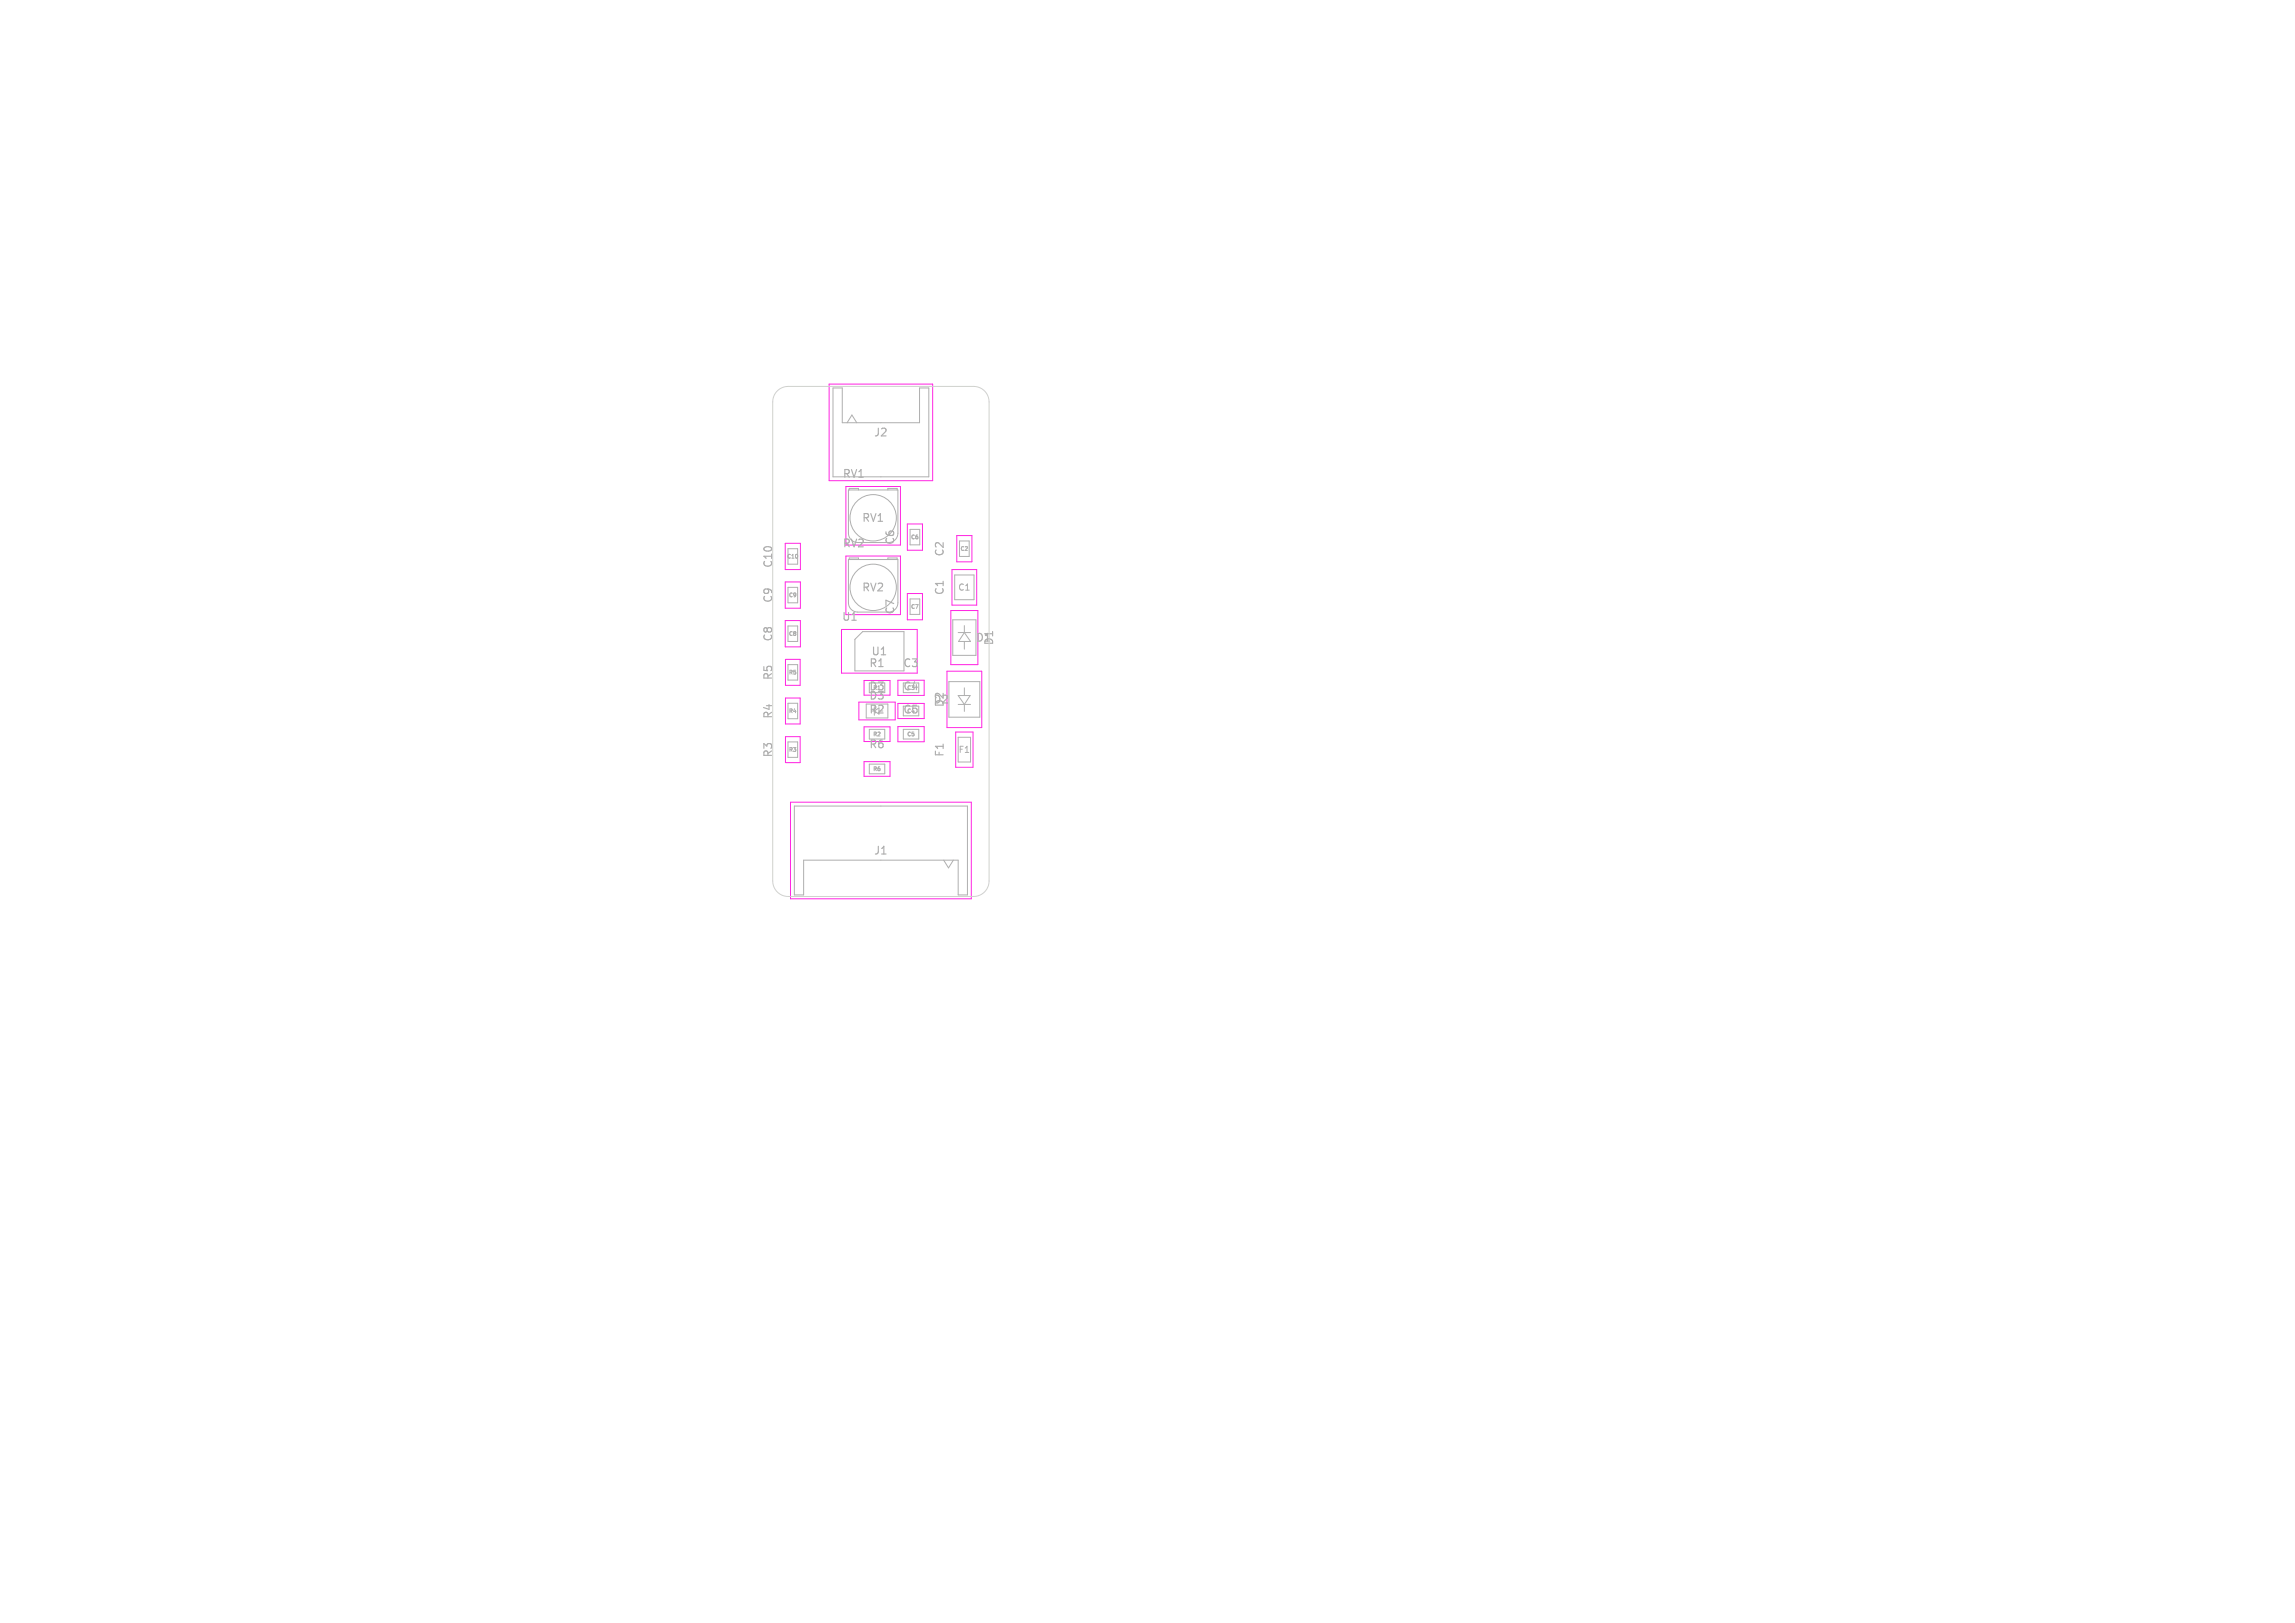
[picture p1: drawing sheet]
<svg xmlns="http://www.w3.org/2000/svg" width="297mm" height="210mm" viewBox="0 0 297 210" stroke-linecap="round" stroke-linejoin="round" font-family="sans-serif">
<defs><g id="words">
<g font-size="1.4" fill="#afafaf">
<text x="113" y="56.7">J2</text>
<text x="109" y="62">RV1</text>
<text x="109" y="71">RV2</text>
<text x="111.5" y="67.7">RV1</text>
<text x="115.9" y="70.6" transform="rotate(-90 115.9 70.6)">C6</text>
<text x="100.1" y="73.6" transform="rotate(-90 100.1 73.6)">C10</text>
<text x="111.5" y="76.7">RV2</text>
<text x="122.3" y="77.1" transform="rotate(-90 122.3 77.1)">C1</text>
<text x="122.3" y="72.1" transform="rotate(-90 122.3 72.1)">C2</text>
<text x="100.1" y="83.1" transform="rotate(-90 100.1 83.1)">C8</text>
<text x="100.1" y="78.1" transform="rotate(-90 100.1 78.1)">C9</text>
<text x="108.9" y="80.5">U1</text>
<text x="115.9" y="79.6" transform="rotate(-90 115.9 79.6)">C7</text>
<text x="126.2" y="83.2">D1</text>
<text x="128.7" y="83.6" transform="rotate(-90 128.7 83.6)">D1</text>
<text x="100.1" y="88.1" transform="rotate(-90 100.1 88.1)">R5</text>
<text x="112.4" y="86.5">R1</text>
<text x="112.4" y="89.5">D3</text>
<text x="112.7" y="85">U1</text>
<text x="116.8" y="86.5">C3</text>
<text x="116.8" y="89.5">C4</text>
<text x="100.1" y="93.1" transform="rotate(-90 100.1 93.1)">R4</text>
<text x="112.4" y="90.7">D3</text>
<text x="112.4" y="92.5">R2</text>
<text x="116.8" y="92.5">C5</text>
<text x="122.3" y="91.6" transform="rotate(-90 122.3 91.6)">D2</text>
<text x="100.1" y="98.1" transform="rotate(-90 100.1 98.1)">R3</text>
<text x="112.4" y="97">R6</text>
<text x="122.3" y="98" transform="rotate(-90 122.3 98)">F1</text>
<text x="113" y="110.8">J1</text>
</g>
<g font-size="1.1" fill="#afafaf">
<text x="123.9" y="76.6">C1</text>
<text x="124" y="97.6">F1</text>
</g>
<g font-size=".7" fill="#afafaf">
<text x="117.8" y="69.9">C6</text>
<text x="124.2" y="71.4">C2</text>
<text x="101.8" y="72.4">C10</text>
<text x="102" y="77.4">C9</text>
<text x="102" y="82.4">C8</text>
<text x="117.8" y="78.9">C7</text>
<text x="102" y="87.4">R5</text>
<text x="112.9" y="89.4">R1</text>
<text x="117.3" y="89.4">C3</text>
<text x="102" y="92.4">R4</text>
<text x="112.9" y="95.4">R2</text>
<text x="117.3" y="92.4">C4</text>
<text x="117.3" y="95.4">C5</text>
<text x="102" y="97.4">R3</text>
<text x="112.9" y="99.9">R6</text>
</g>
</g></defs>
<g fill="none" stroke="#ff26e2" stroke-width=".13">
<path d="M107.3 49.7h13.4v12.5h-13.4zM101.6 70.3h2v3.4h-2zM101.6 75.3h2v3.4h-2zM109.5 63h7v7.5h-7zM109.5 72h7v7.5h-7zM117.4 67.8h2v3.4h-2zM117.4 76.8h2v3.4h-2zM123.1 79h3.4v7h-3.4zM123.2 73.7h3.2v4.6h-3.2zM123.8 69.3h2v3.4h-2zM101.6 80.3h2v3.4h-2zM101.7 85.3h1.8v3.4h-1.8z"/>
<path d="M101.7 90.3h1.8v3.4h-1.8zM101.7 95.3h1.8v3.4h-1.8zM108.9 81.4h9.8v5.7h-9.8zM111.1 90.8h4.7v2.3h-4.7zM111.8 88.1h3.4v1.9h-3.4zM111.8 94.1h3.4v1.9h-3.4zM111.8 98.5h3.4v1.9h-3.4zM116.2 88h3.4v2h-3.4zM116.2 91h3.4v2h-3.4zM116.2 94h3.4v2h-3.4zM122.5 86.8h4.6v7.3h-4.6zM123.7 94.7h2.2v4.6h-2.2z"/>
<path d="M102.3 103.8h23.4v12.5h-23.4z"/>
</g>
<g fill="none" stroke="#afafaf" stroke-width=".13">
<path d="M107.8 50.2h1.2v4.5h10v-4.5h1.2v11.5h-12.4zM109.6 54.7l.6-1 .7 1M102 71h1.2v2h-1.2zM102 76h1.2v2h-1.2zM109.9 63.4v-.2h1.2v.2M109.9 72.4v-.2h1.2v.2M114.9 63.2v.2M114.9 72.2v.2M114.9 63.2h1.2v.2M114.9 72.2h1.2v.2M116.2 69v-5.6h-6.4v5.6a1.2 1.2 0 0 0 1.2 1.2h4M116.2 78v-5.6h-6.4v5.6a1.2 1.2 0 0 0 1.2 1.2h4"/>
<path d="M117.8 68.5h1.2v2h-1.2zM117.8 77.5h1.2v2h-1.2zM123.5 74.4h2.6v3.2h-2.6zM124.2 70h1.2v2h-1.2zM102 81h1.2v2h-1.2zM102 96h1.2v2h-1.2zM102 86h1.2v2h-1.2zM102 91h1.2v2h-1.2zM111.6 81.7h5.4v5.1h-6.4v-4.1zM112.1 91.1h2.8v1.8h-2.8M112.5 95.6v-1.2h2v1.2M112.5 98.9h2v1.2h-2z"/>
<path d="M116.9 94.4h2v1.2h-2zM122.8 88.2h4v4.6h-4zM123.3 80.2h3v4.6h-3zM124 81.9h1.6M124 95.4h1.6v3.2h-1.6zM124 90h1.6l-.8 1.1zM124 91.1h1.6M124.8 81.9l.8 1.1h-1.6zM124.8 80.9v1M124.8 83v1M124.8 89v1M124.8 91.1v1"/>
<path d="M102.8 104.3h22.4v11.5h-1.2v-4.5h-20v4.5h-1.2zM122.1 111.3l.7 1 .6-1"/>
<circle cx="113" cy="76" r="3"/>
<circle cx="113" cy="67" r="3"/>
</g>
<path d="M100.5 50.7l.7-.5 .8-.2h24a2 2 0 0 1 2 2v62a2 2 0 0 1-2 2h-24a2 2 0 0 1-2-2v-62l.2-.8z" fill="none" stroke="#d0d2cd" stroke-width=".13"/>
<use href="#words"/>
</svg>
